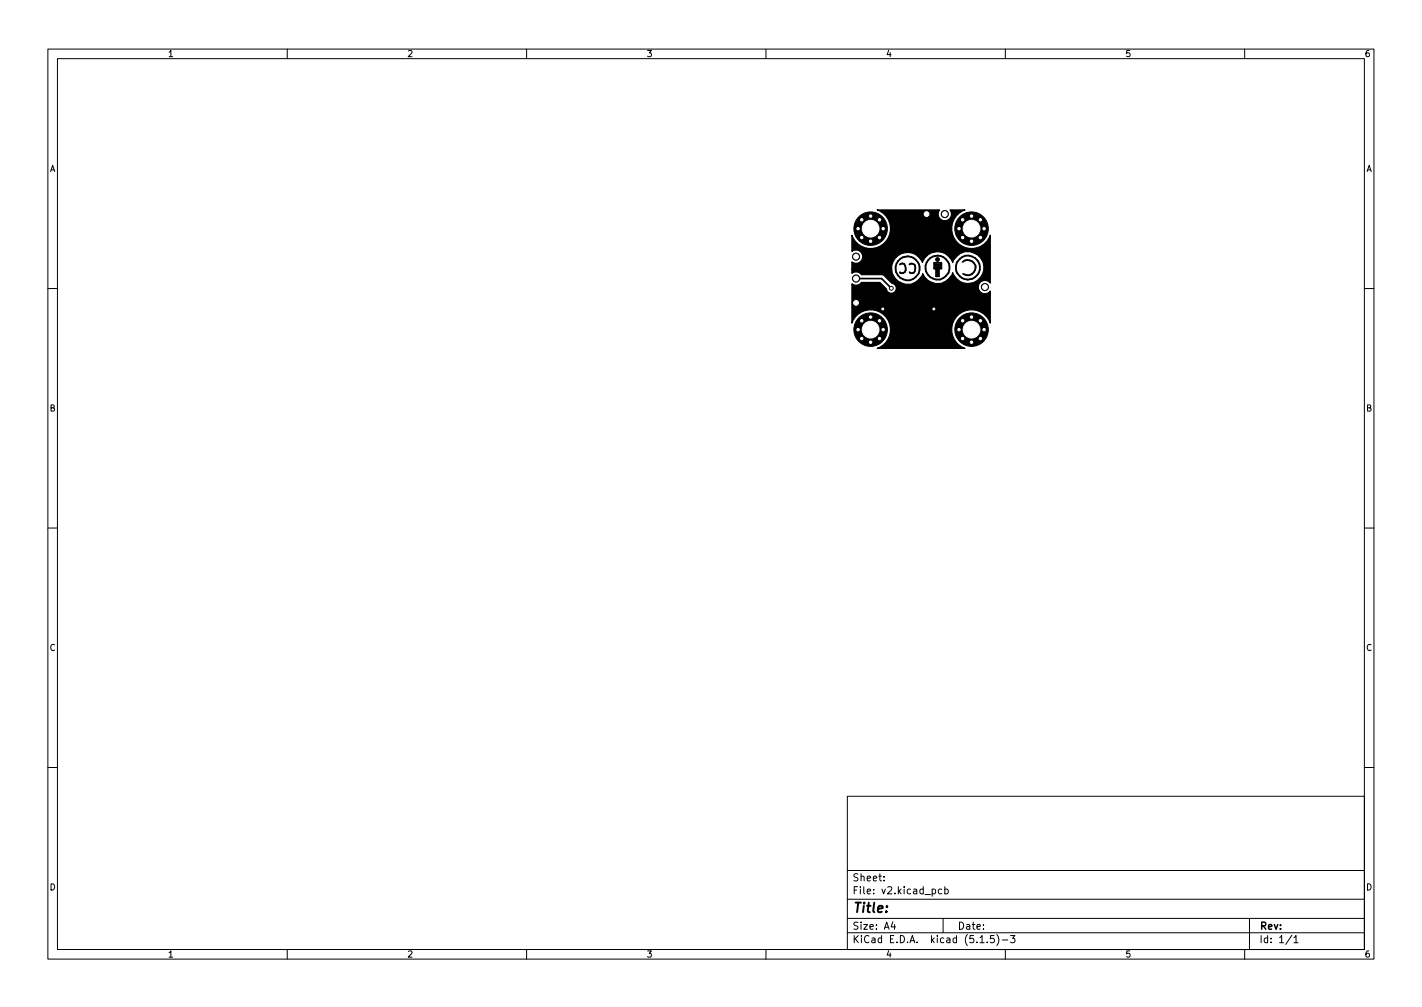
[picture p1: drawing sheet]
<svg xmlns="http://www.w3.org/2000/svg" width="297mm" height="210mm" viewBox="0 0 297 210" stroke-linecap="round" stroke-linejoin="round" font-family="sans-serif">
<defs><g id="words">
<text font-size="2.8" x="178" y="190.6">Title:</text>
<g font-size="2.1">
<text x="178" y="184">Sheet:</text>
<text x="178" y="186.7">File: v2.kicad_pcb</text>
<text x="178" y="196.9">KiCad E.D.A. kicad (5.1.5)-3</text>
<text x="178" y="194.1">Size: A4</text>
<text x="200" y="194.1">Date:</text>
<text x="263" y="194.1">Rev:</text>
<text x="263" y="196.9">Id: 1/1</text>
</g>
<g font-size="1.8">
<text x="35" y="11.9">1</text>
<text x="85" y="11.9">2</text>
<text x="135" y="11.9">3</text>
<text x="185" y="11.9">4</text>
<text x="235" y="11.9">5</text>
<text x="285" y="11.9">6</text>
<text x="10.3" y="35.9">A</text>
<text x="285.3" y="35.9">A</text>
<text x="10.3" y="85.9">B</text>
<text x="285.3" y="85.9">B</text>
<text x="10.3" y="135.9">C</text>
<text x="285.3" y="135.9">C</text>
<text x="10.3" y="185.9">D</text>
<text x="285.3" y="185.9">D</text>
<text x="35" y="199.9">1</text>
<text x="85" y="199.9">2</text>
<text x="135" y="199.9">3</text>
<text x="185" y="199.9">4</text>
<text x="235" y="199.9">5</text>
<text x="285" y="199.9">6</text>
</g>
</g></defs>
<g fill="none" stroke="#000" stroke-width=".21">
<path d="M10 10.2h277v190.1h-277zM12 12.2h273v186.1h-273zM60 10.2v2M110 10.2v2M160 10.2v2M210 10.2v2M260 10.2v2M10 60.2h2M285 60.2h2M10 110.2h2M285 110.2h2M10 160.2h2"/>
<path d="M177 166.3h108v32h-108zM285 160.2h2M60 198.3v2M110 198.3v2M160 198.3v2M177 194.8h108M177 191.8h108M177 187.8h108M177 181.8h108M184.6 183.8v.1M184.6 183v.1M186.5 192.5l-.4 1h1"/>
<path d="M186.9 193v1M194.7 185.7l.4-.1 .3 .3-.1 .7h-.6M196.7 185.7l-.4-.1-.3 .3 .1 .7h.6M197 191.8v3M197.4 185.7l.4-.1 .3 .3-.2 .7h-.5M197.4 185.1v1.5M204.7 196.8h.9M206.2 196.7v.1M207.6 195.3h-.7v.7l.2-.1 .5 .1 .1 .2-.1 .5-.2 .1-.5-.1M208.2 195.1a1.72 1.72 0 0 1 0 2.3M209.4 196.3h1.1M210 198.3v2"/>
<path d="M211.1 195.3h.9l-.5 .6 .4 .1v.7l-.2 .1-.6-.1M260 198.3v2M261 191.8v6.5M269.9 195.3l-1.3 1.9M270.3 195.8l.4-.5v1.5M270.3 196.8h.8"/>
</g>
<g fill="none" stroke="#000" stroke-width=".38">
<path d="M188 55.2a.66 .66 0 0 1 .9-.1 1.07 1.07 0 0 1 .3 1.3 1.07 1.07 0 0 1-1.1 .6l-.1-.2M190 55.2a.78 .78 0 0 1 .9 0 .78 .78 0 0 1 .3 .9l-.1 .5a.67 .67 0 0 1-1.1 .2M195.1 54.9h1.5v1.2h-1.5zM195.2 55.2h1.3M195.3 55.8h1.3M195.3 55.5h1.2M195.5 56.1v1.6h.6v-1.5M195.8 54v.4M195.8 56.2v1.3M201.1 54.7a1.62 1.62 0 0 1 2.2 0 1.62 1.62 0 0 1 .1 2.2 1.62 1.62 0 0 1-2.2 .3"/>
<circle cx="189.6" cy="56.1" r="2.53"/>
<circle cx="195.8" cy="54.2" r=".32"/>
<circle cx="195.8" cy="55.9" r="2.53"/>
<circle cx="202.2" cy="55.9" r="2.49"/>
</g>
<g fill="#000" stroke="#000" stroke-width=".21">
<circle cx="178.8" cy="53.6" r=".75"/>
<circle cx="178.8" cy="58.2" r=".75"/>
<circle cx="179.2" cy="47.7" r=".4"/>
<circle cx="180" cy="45.9" r=".4"/>
<circle cx="180" cy="49.6" r=".4"/>
<circle cx="181.9" cy="47.7" r="3.5"/>
<circle cx="181.9" cy="50.4" r=".4"/>
<circle cx="181.9" cy="45.1" r=".4"/>
<circle cx="183.7" cy="49.6" r=".4"/>
<circle cx="183.7" cy="45.9" r=".4"/>
<circle cx="184.5" cy="47.7" r=".4"/>
<circle cx="193.5" cy="44.7" r=".75"/>
<circle cx="197.4" cy="44.7" r=".75"/>
<circle cx="200.3" cy="47.7" r=".4"/>
<circle cx="201.1" cy="49.6" r=".4"/>
<circle cx="201.1" cy="45.9" r=".4"/>
<circle cx="202.9" cy="47.7" r="3.5"/>
<circle cx="202.9" cy="50.4" r=".4"/>
<circle cx="202.9" cy="45.1" r=".4"/>
<circle cx="204.8" cy="49.6" r=".4"/>
<circle cx="204.8" cy="45.9" r=".4"/>
<circle cx="205.6" cy="47.7" r=".4"/>
<circle cx="205.7" cy="59.9" r=".75"/>
<circle cx="178.8" cy="63.2" r=".75"/>
<circle cx="179.2" cy="68.8" r=".4"/>
<circle cx="180" cy="67" r=".4"/>
<circle cx="180" cy="70.7" r=".4"/>
<circle cx="181.9" cy="68.8" r="3.5"/>
<circle cx="181.9" cy="66.2" r=".4"/>
<circle cx="181.9" cy="71.5" r=".4"/>
<circle cx="183.7" cy="70.7" r=".4"/>
<circle cx="183.7" cy="67" r=".4"/>
<circle cx="184.4" cy="64.5" r=".4"/>
<circle cx="184.5" cy="68.8" r=".4"/>
<circle cx="186.2" cy="60.2" r=".4"/>
<circle cx="195.1" cy="64.5" r=".4"/>
<circle cx="200.3" cy="68.8" r=".4"/>
<circle cx="201.1" cy="67" r=".4"/>
<circle cx="201.1" cy="70.7" r=".4"/>
<circle cx="202.9" cy="68.8" r="3.5"/>
<circle cx="202.9" cy="66.2" r=".4"/>
<circle cx="202.9" cy="71.5" r=".4"/>
<circle cx="204.8" cy="70.7" r=".4"/>
<circle cx="204.8" cy="67" r=".4"/>
<circle cx="205.6" cy="68.8" r=".4"/>
</g>
<path d="M178.8 58.2h5.3l2.1 2M184.4 64.5h10.7" fill="none" stroke="#000" stroke-width=".35"/>
<path d="M178 49.1a4.1 4.1 0 0 0 6.8 1.6 4.1 4.1 0 0 0-1.6-6.9h13.1l-.2 .2a1.39 1.39 0 0 0 1.4 2.1 1.39 1.39 0 0 0 .9-2.3h3.2l-.6 .3a4.2 4.2 0 0 0-.8 6.8 4.2 4.2 0 0 0 6.7-1.8l-.1 10a1.39 1.39 0 0 0-2-.2 1.39 1.39 0 0 0 0 2.1 1.39 1.39 0 0 0 2.1-.2v6.7l-.3-.6a4.2 4.2 0 0 0-6.8-.8 4.2 4.2 0 0 0 1.8 6.6h-18.4l.6-.2a4.2 4.2 0 0 0 .8-6.8 4.2 4.2 0 0 0-6.6 1.8v-8.3l.2 .2a1.38 1.38 0 0 0 1.7-.4h3.9l1.3 1.3a1.04 1.04 0 0 0 1.1 .9 1.04 1.04 0 0 0 1-1 1.04 1.04 0 0 0-.9-1l-1.6-1.6-.4-.2-4.4-.1a1.39 1.39 0 0 0-1.9-.2v-.9h8.3l.2 1.1 .5 .8 .6 .6 1.5 .6 1 .1 1.1-.4 .6-.5 .8-.9 .1-.5 .5 .8 .7 .7 1.5 .6h1.1l.9-.4 .6-.5 .8-.8 .2-.6 .9 1.3 .6 .6 .8 .3 .9 .1 1.3-.2 .7-.5 1-1.2 .3-.9-.1-1.6-.6-1-.7-.6-1.5-.6h-1.1l-1 .4-1.3 1.3-.2 .5-.9-1.4-.7-.5-.7-.2-.9-.2-1.3 .3-1.3 1-.5 1-.8-1.1-.7-.6-1.4-.4-1 .1-1.2 .5-.7 .8-.6 1.3v.8h-8.3v-1.5l.2 .1a1.39 1.39 0 0 0 2-1.3 1.39 1.39 0 0 0-2.2-1z" fill="#000" stroke="#000" stroke-width=".25"/>
<g fill="#fff" stroke="#fff" stroke-width=".21">
<circle cx="178.8" cy="63.2" r=".5"/>
<circle cx="184.4" cy="64.5" r=".2"/>
<circle cx="195.1" cy="64.5" r=".2"/>
<circle cx="193.5" cy="44.7" r=".5"/>
<circle cx="197.4" cy="44.7" r=".5"/>
<circle cx="205.7" cy="59.9" r=".5"/>
<circle cx="178.8" cy="53.6" r=".5"/>
<circle cx="178.8" cy="58.2" r=".5"/>
<circle cx="186.2" cy="60.2" r=".2"/>
<circle cx="202.9" cy="47.7" r="1.75"/>
<circle cx="205.6" cy="47.7" r=".25"/>
<circle cx="204.8" cy="49.6" r=".25"/>
<circle cx="202.9" cy="50.4" r=".25"/>
<circle cx="201.1" cy="49.6" r=".25"/>
<circle cx="200.3" cy="47.7" r=".25"/>
<circle cx="201.1" cy="45.9" r=".25"/>
<circle cx="202.9" cy="45.1" r=".25"/>
<circle cx="204.8" cy="45.9" r=".25"/>
<circle cx="204.8" cy="67" r=".25"/>
<circle cx="202.9" cy="66.2" r=".25"/>
<circle cx="201.1" cy="67" r=".25"/>
<circle cx="200.3" cy="68.8" r=".25"/>
<circle cx="201.1" cy="70.7" r=".25"/>
<circle cx="202.9" cy="71.5" r=".25"/>
<circle cx="204.8" cy="70.7" r=".25"/>
<circle cx="205.6" cy="68.8" r=".25"/>
<circle cx="202.9" cy="68.8" r="1.75"/>
<circle cx="181.9" cy="68.8" r="1.75"/>
<circle cx="184.5" cy="68.8" r=".25"/>
<circle cx="183.7" cy="70.7" r=".25"/>
<circle cx="181.9" cy="71.5" r=".25"/>
<circle cx="180" cy="70.7" r=".25"/>
<circle cx="179.2" cy="68.8" r=".25"/>
<circle cx="180" cy="67" r=".25"/>
<circle cx="181.9" cy="66.2" r=".25"/>
<circle cx="183.7" cy="67" r=".25"/>
<circle cx="183.7" cy="45.9" r=".25"/>
<circle cx="181.9" cy="45.1" r=".25"/>
<circle cx="180" cy="45.9" r=".25"/>
<circle cx="179.2" cy="47.7" r=".25"/>
<circle cx="180" cy="49.6" r=".25"/>
<circle cx="181.9" cy="50.4" r=".25"/>
<circle cx="183.7" cy="49.6" r=".25"/>
<circle cx="184.5" cy="47.7" r=".25"/>
<circle cx="181.9" cy="47.7" r="1.75"/>
</g>
<use href="#words"/>
</svg>
